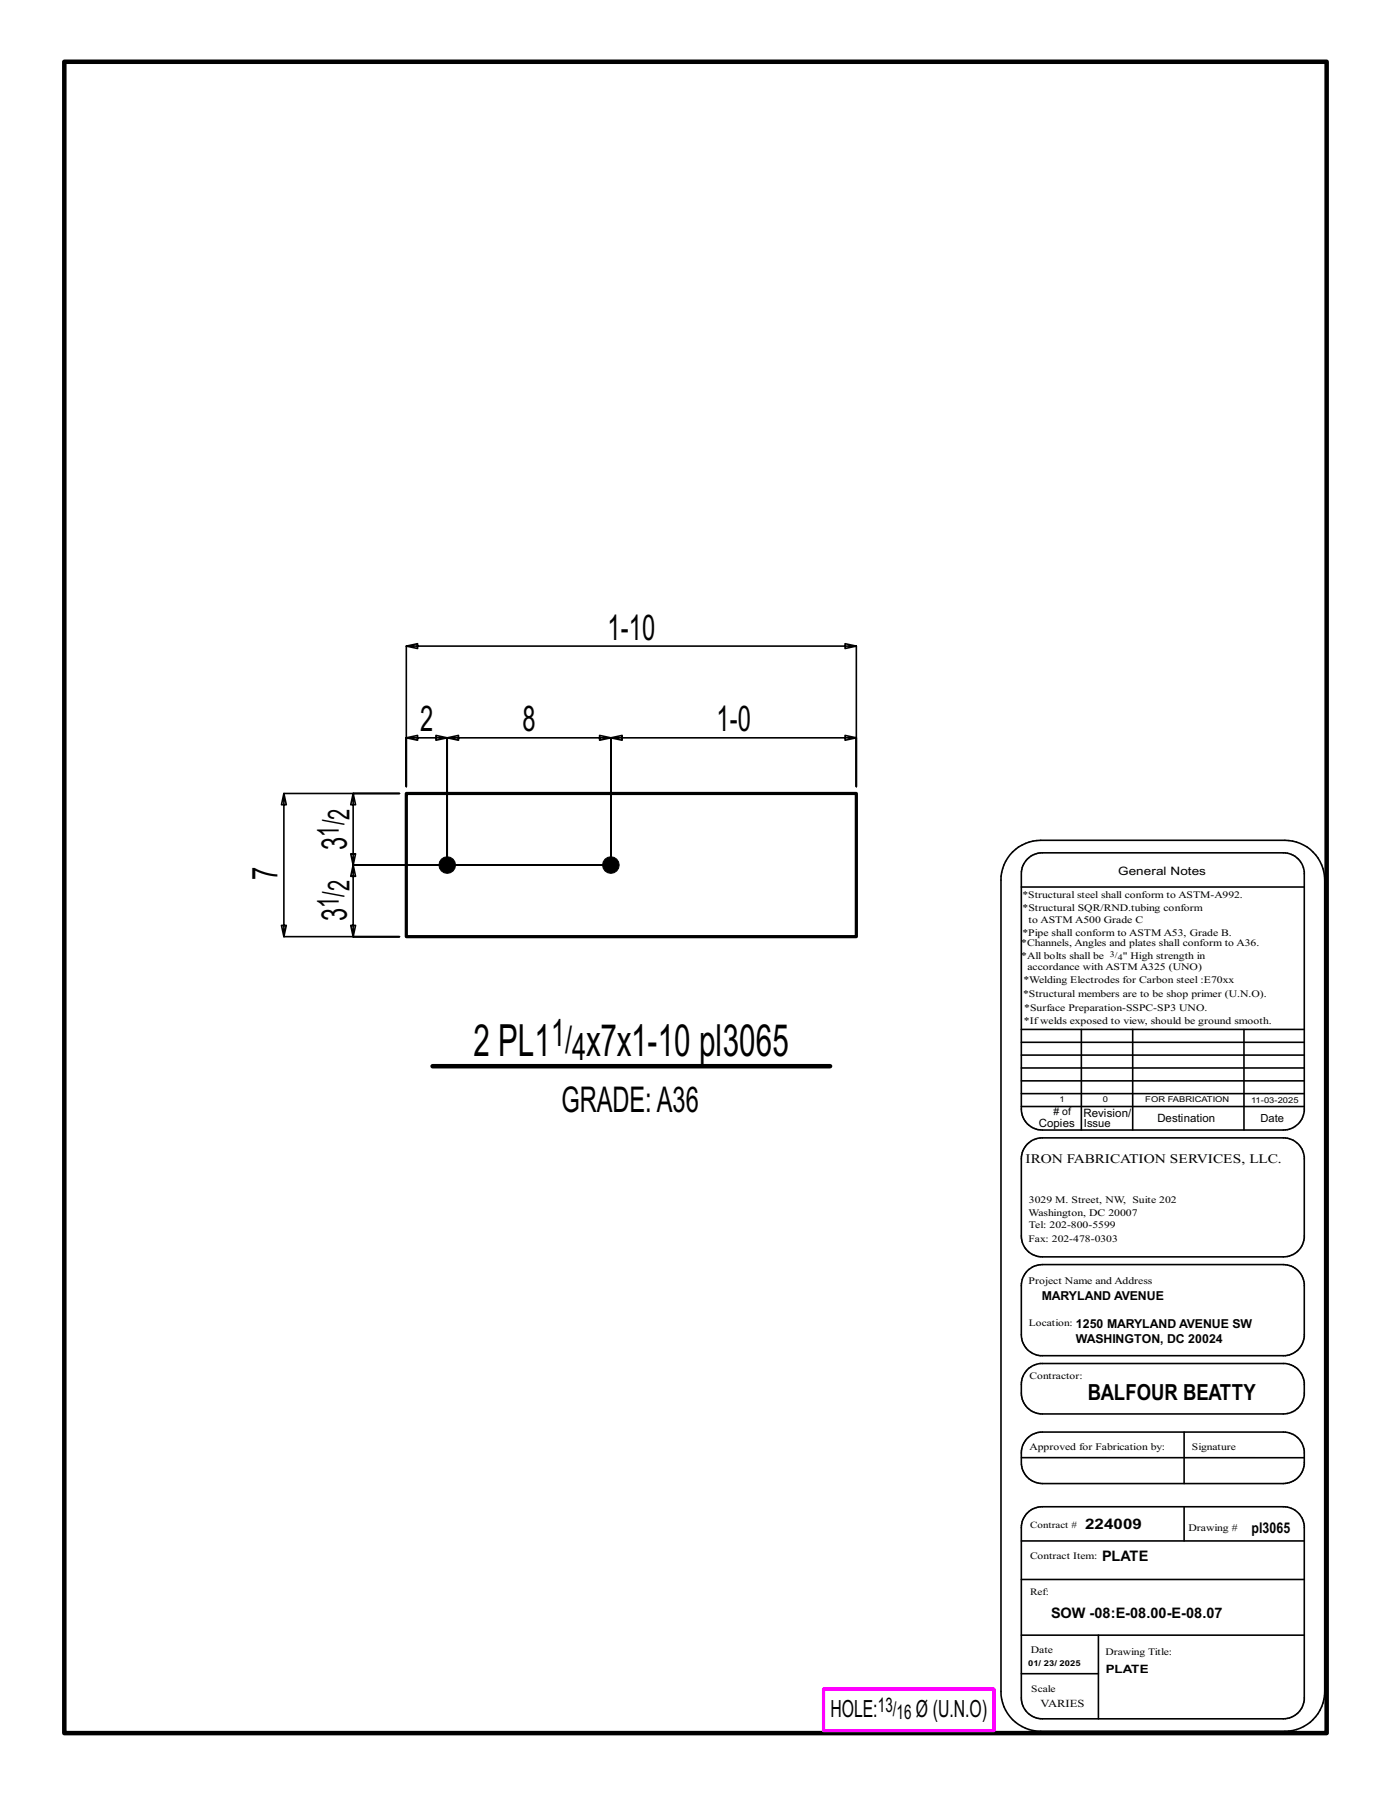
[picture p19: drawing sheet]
<svg xmlns="http://www.w3.org/2000/svg" width="216mm" height="279mm" viewBox="0 0 216 279" stroke-linecap="round" stroke-linejoin="round" font-family="sans-serif">
<defs><g id="words">
<g font-size="6.9">
<text x="73.5" y="163.9">2 PL1</text>
<text x="91" y="163.9">x7x1-10 pl3065</text>
</g>
<g font-size="5.9">
<text x="85.5" y="162.4">1/</text>
<text x="88.8" y="164.5">4</text>
</g>
<g font-size="5.5">
<text x="94.3" y="99.3">1-10</text>
<text x="65.2" y="113.5">2</text>
<text x="81.1" y="113.5">8</text>
<text x="111.2" y="113.5">1-0</text>
<text x="53.8" y="131.9" transform="rotate(-90 53.8 131.9)">3</text>
<text x="43.1" y="136.7" transform="rotate(-90 43.1 136.7)">7</text>
<text x="53.8" y="143" transform="rotate(-90 53.8 143)">3</text>
<text x="87.1" y="172.7">GRADE:A36</text>
</g>
<g font-size="4.7">
<text x="52.6" y="129.9" transform="rotate(-90 52.6 129.9)">1/</text>
<text x="54.2" y="127.3" transform="rotate(-90 54.2 127.3)">2</text>
<text x="52.6" y="141" transform="rotate(-90 52.6 141)">1/</text>
<text x="54.2" y="138.4" transform="rotate(-90 54.2 138.4)">2</text>
</g>
<g font-size="3.7">
<text x="128.9" y="266.6">HOLE:</text>
<text x="142.2" y="266.6">Ø (U.N.O)</text>
</g>
<text font-size="3.4" x="168.8" y="217.4">BALFOUR BEATTY</text>
<g font-size="3.1">
<text x="136.3" y="265.8">13/</text>
<text x="139.2" y="266.9">16</text>
</g>
<g font-size="2.3">
<text x="168.4" y="237.3">224009</text>
<text x="194.3" y="238">pl3065</text>
<text x="171" y="242.3">PLATE</text>
<text x="163.1" y="251.2">SOW -08:E-08.00-E-08.07</text>
</g>
<text font-size="2" x="159.2" y="180.5">IRON FABRICATION SERVICES, LLC.</text>
<g font-size="1.9">
<text x="161.7" y="201.8">MARYLAND AVENUE</text>
<text x="167" y="208.5">WASHINGTON, DC 20024</text>
<text x="167" y="206.1">1250 MARYLAND AVENUE SW</text>
</g>
<g font-size="1.8">
<text x="173.6" y="135.8">General Notes</text>
<text x="168.2" y="173.3">Revision/</text>
<text x="161.2" y="174.9">Copies</text>
<text x="179.6" y="174.2">Destination</text>
<text x="171.6" y="259.7">PLATE</text>
</g>
<g font-size="1.7">
<text x="168.2" y="174.9">Issue</text>
<text x="195.7" y="174.2">Date</text>
<text x="161.5" y="265">VARIES</text>
</g>
<g font-size="1.6">
<text x="158.7" y="141.5">*Structural SQR/RND.tubing conform</text>
<text x="159.7" y="143.3">to ASTM A500 Grade C</text>
<text x="158.5" y="146.9">*Channels, Angles and plates shall conform to A36.</text>
<text x="158.5" y="148.8">*All bolts shall be</text>
<text x="158.7" y="145.2">*Pipe shall conform to ASTM A53, Grade B.</text>
<text x="174.3" y="148.8">&quot; High strength in</text>
<text x="158.8" y="154.8">*Structural members are to be shop primer (U.N.O).</text>
<text x="158.9" y="152.7">*Welding Electrodes for Carbon steel :E70xx</text>
<text x="159.5" y="150.6">accordance with ASTM A325 (UNO)</text>
<text x="158.9" y="158.9">*Ifwelds exposed to view, should be ground smooth.</text>
<text x="159" y="157">*Surface Preparation-SSPC-SP3 UNO.</text>
<text x="163.5" y="173.1"># of</text>
<text x="159.7" y="188.7">Washington, DC 20007</text>
<text x="159.7" y="190.6">Tel: 202-800-5599</text>
<text x="159.7" y="186.8">3029 M. Street, NW, Suite 202</text>
<text x="159.7" y="199.3">Project Name and Address</text>
<text x="159.8" y="225.1">Approved for Fabrication by:</text>
<text x="184.5" y="237.6">Drawing #</text>
<text x="160" y="256.6">Date</text>
</g>
<g font-size="1.5">
<text x="158.7" y="139.4">*Structural steel shall conform to ASTM-A992.</text>
<text x="159.7" y="192.7">Fax: 202-478-0303</text>
<text x="159.7" y="205.8">Location:</text>
<text x="159.8" y="214">Contractor:</text>
<text x="185" y="225.1">Signature</text>
<text x="159.9" y="237.1">Contract #</text>
<text x="159.9" y="241.9">Contract Item:</text>
<text x="159.9" y="247.6">Ref:</text>
<text x="171.6" y="256.9">Drawing Title:</text>
<text x="160.1" y="262.7">Scale</text>
</g>
<g font-size="1.3">
<text x="172.3" y="148.5">3/</text>
<text x="173.5" y="149">4</text>
</g>
<g font-size="1.2">
<text x="164.5" y="171.1">1</text>
<text x="171.2" y="171.1">0</text>
<text x="177.8" y="171.1">FOR FABRICATION</text>
<text x="194.2" y="171.2">11-03-2025</text>
<text x="159.6" y="258.7">01/ 23/ 2025</text>
</g>
</g></defs>
<g fill="none" stroke="#000" stroke-width=".25">
<path d="M63.1 100.3l1.7 .4v-.8l-1.7 .4h69.8l-1.7 .4v-.8l1.7 .4v21.8v-7.6l-1.7-.3v.7l1.7-.4h-38.1l1.8-.3v.7l-1.8-.4v19.8v-19.8l-1.7-.3v.7l1.7-.4h-25.4l1.8-.3v.7l-1.8-.4v19.8v-19.8l-1.7-.3v.7l1.7-.4h-6.3l1.7-.3v.7l-1.7-.4v7.6zM44.1 123.2l.3 1.7h-.7l.4-1.7h17.9h-7.2l-.4 1.7h.8l-.4-1.7v11.1l-.4-1.8h.8l-.4 1.8h40h-40l-.4 1.7h.8l-.4-1.7v11.1l-.4-1.8h.8l-.4 1.8h7.2h-17.9l.3-1.8h-.7l.4 1.8zM157.2 132.3a6.3 6.3 0 0 1 4.3-1.9h37.9a6.2 6.2 0 0 1 6.2 6.2v126a6.2 6.2 0 0 1-6.2 6.1h-37.9a6.1 6.1 0 0 1-6.1-6.1v-126a6.1 6.1 0 0 1 1.8-4.3zM158.5 137.7h43.9M159.5 133.3a3.3 3.3 0 0 1 2.3-.9h37.4a3.3 3.3 0 0 1 3.2 2.9v37.2a3.2 3.2 0 0 1-3.2 2.9h-37.4a3.2 3.2 0 0 1-3.3-3.2v-36.6a3.2 3.2 0 0 1 1-2.3zM158.5 159.8h43.9M167.8 159.8v15.6M175.8 159.8v15.6M193.1 159.8v15.6M158.5 165.8h43.9M158.5 167.8h43.9M158.5 163.8h43.9"/>
<path d="M158.5 161.8h43.9M158.5 171.8h43.9M158.5 169.8h43.9M159.5 177.6a3.3 3.3 0 0 1 2.3-1h37.4a3.3 3.3 0 0 1 3.2 3v12.6a3.3 3.3 0 0 1-3.2 2.9h-37.4a3.2 3.2 0 0 1-3.3-3.2v-12a3.2 3.2 0 0 1 1-2.3zM159.5 197.2l1-.7 1.3-.2h37.4a3.3 3.3 0 0 1 3.2 2.9v8.3a3.2 3.2 0 0 1-2.9 2.9h-38.1a3.3 3.3 0 0 1-2.9-3.2v-8l.3-.9zM159.5 212.6l.7-.6 1.2-.4h37.8a3.2 3.2 0 0 1 3.2 3v2a3.3 3.3 0 0 1-3.2 2.9h-37.4a3.2 3.2 0 0 1-3.3-3.3v-1.3a3.3 3.3 0 0 1 1-2.3zM158.5 239.2h43.9M158.5 226.3h43.9M159.5 234.8a3.3 3.3 0 0 1 2.3-.9h37.4a3.3 3.3 0 0 1 3.2 2.9v27.1a3.3 3.3 0 0 1-3.2 2.9h-37.4a3.2 3.2 0 0 1-3.3-3.2v-26.5a3.2 3.2 0 0 1 1-2.3zM159.5 223.2a3.3 3.3 0 0 1 2.3-.9h37.4a3.3 3.3 0 0 1 3.2 2.9v2.1a3.3 3.3 0 0 1-3.2 3h-37.4a3.3 3.3 0 0 1-3.3-3.3v-1.5a3.2 3.2 0 0 1 1-2.3zM183.8 222.3v8M183.8 233.9v5.3"/>
<path d="M158.5 245.2h43.9M158.5 259.8h12M158.5 253.8h43.9M170.5 253.8v13"/>
</g>
<path d="M10 9.6h195.9v259.4h-195.9zM67.1 165.5h61.7" fill="none" stroke="#000" stroke-width=".7"/>
<path d="M127.8 262.2h26.5v6.4h-26.5z" fill="none" stroke="#f0f" stroke-width=".5"/>
<g fill="#000" stroke="#000" stroke-width=".16">
<circle cx="69.4" cy="134.3" r="1.29"/>
<circle cx="94.8" cy="134.3" r="1.29"/>
</g>
<path d="M63.1 123.2h69.8v22.2h-69.8z" fill="none" stroke="#000" stroke-width=".5"/>
<use href="#words"/>
</svg>
